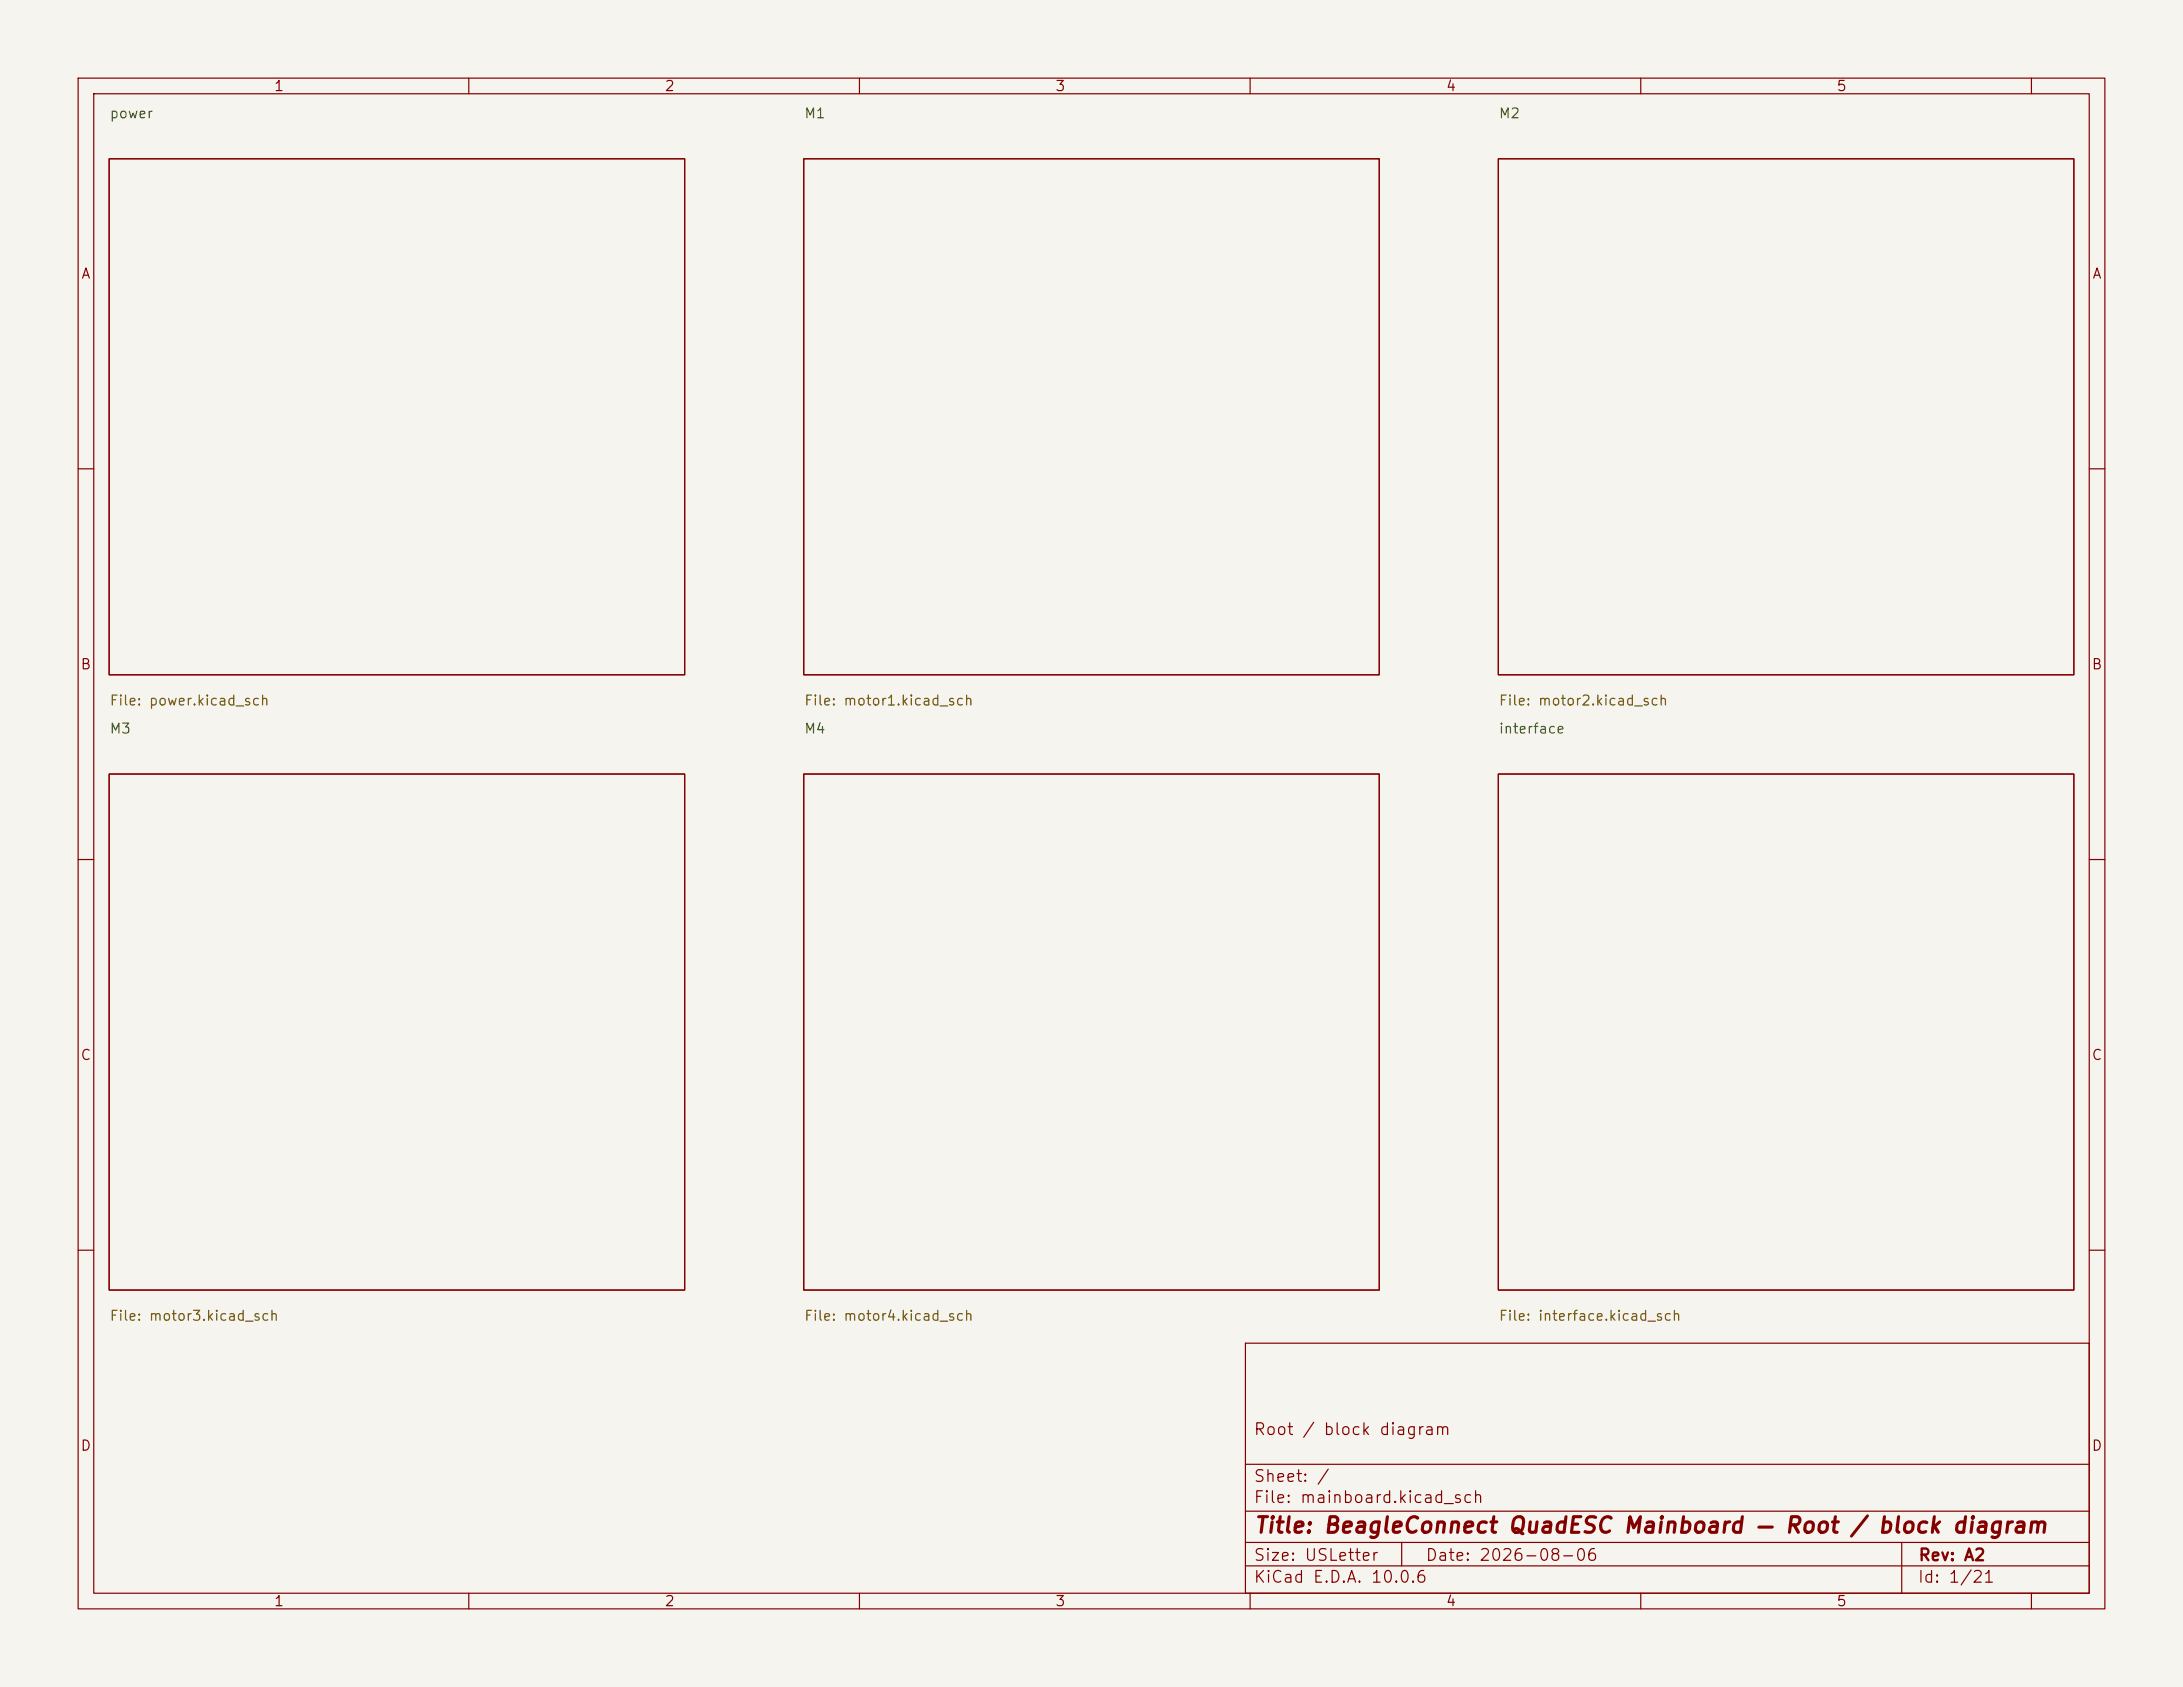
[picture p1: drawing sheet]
<svg xmlns="http://www.w3.org/2000/svg" width="279mm" height="216mm" viewBox="0 0 279 216" stroke-linecap="round" stroke-linejoin="round" font-family="sans-serif">
<defs><g id="words">
<text font-size="2" fill="#840000" x="160.4" y="196.7">Title: BeagleConnect QuadESC Mainboard — Root / block diagram</text>
<g font-size="1.5" fill="#840000">
<text x="160.4" y="184">Root / block diagram</text>
<text x="160.4" y="190">Sheet: /</text>
<text x="160.4" y="192.7">File: mainboard.kicad_sch</text>
<text x="160.4" y="202.9">KiCad E.D.A. 10.0.6</text>
<text x="160.4" y="200.1">Size: USLetter</text>
<text x="182.4" y="200.1">Date: 2026-08-06</text>
<text x="245.4" y="202.9">Id: 1/21</text>
<text x="245.4" y="200.1">Rev: A2</text>
</g>
<g font-size="1.3" fill="#840000">
<text x="35" y="12">1</text>
<text x="85" y="12">2</text>
<text x="135" y="12">3</text>
<text x="185" y="12">4</text>
<text x="235" y="12">5</text>
<text x="10.3" y="36">A</text>
<text x="267.7" y="36">A</text>
<text x="10.2" y="86">B</text>
<text x="267.6" y="86">B</text>
<text x="10.2" y="136">C</text>
<text x="267.6" y="136">C</text>
<text x="10.2" y="186">D</text>
<text x="267.6" y="186">D</text>
<text x="35" y="205.9">1</text>
<text x="85" y="205.9">2</text>
<text x="135" y="205.9">3</text>
<text x="185" y="205.9">4</text>
<text x="235" y="205.9">5</text>
</g>
<g font-size="1.3" fill="#006464">
<text x="13.9" y="15.5">power</text>
<text x="102.8" y="15.5">M1</text>
<text x="191.7" y="15.5">M2</text>
<text x="13.9" y="94.2">M3</text>
<text x="102.8" y="94.2">M4</text>
<text x="191.7" y="94.2">interface</text>
</g>
<g font-size="1.3" fill="#725600">
<text x="13.9" y="90.6">File: power.kicad_sch</text>
<text x="102.8" y="90.6">File: motor1.kicad_sch</text>
<text x="191.7" y="90.6">File: motor2.kicad_sch</text>
<text x="13.9" y="169.3">File: motor3.kicad_sch</text>
<text x="102.8" y="169.3">File: motor4.kicad_sch</text>
<text x="191.7" y="169.3">File: interface.kicad_sch</text>
</g>
</g></defs>
<path d="M0 0h279.4v215.9h-279.4z" fill="#f5f4ef" stroke="#f5f4ef" stroke-width=".13"/>
<g fill="none" stroke="#840000" stroke-width=".15">
<path d="M10 10h259.4v195.9h-259.4zM12 12h255.4v191.9h-255.4zM60 10v2M110 10v2M160 10v2M210 10v2M260 10v2M14 20.3h73.6v66.1h-73.6zM102.9 20.3h73.6v66.1h-73.6zM191.8 20.3h73.6v66.1h-73.6zM10 60h2M267.4 60h2"/>
<path d="M14 99.1h73.6v66h-73.6zM102.9 99.1h73.6v66h-73.6zM191.8 99.1h73.6v66h-73.6zM10 110h2M267.4 110h2M10 160h2M159.4 171.9h108v32h-108zM267.4 160h2M159.4 197.4h108M159.4 193.4h108M159.4 187.4h108M179.4 197.4v3"/>
<path d="M243.4 197.4v6.5M60 203.9v2M110 203.9v2M159.4 200.4h108M160 203.9v2M210 203.9v2M260 203.9v2"/>
</g>
<use href="#words"/>
</svg>
